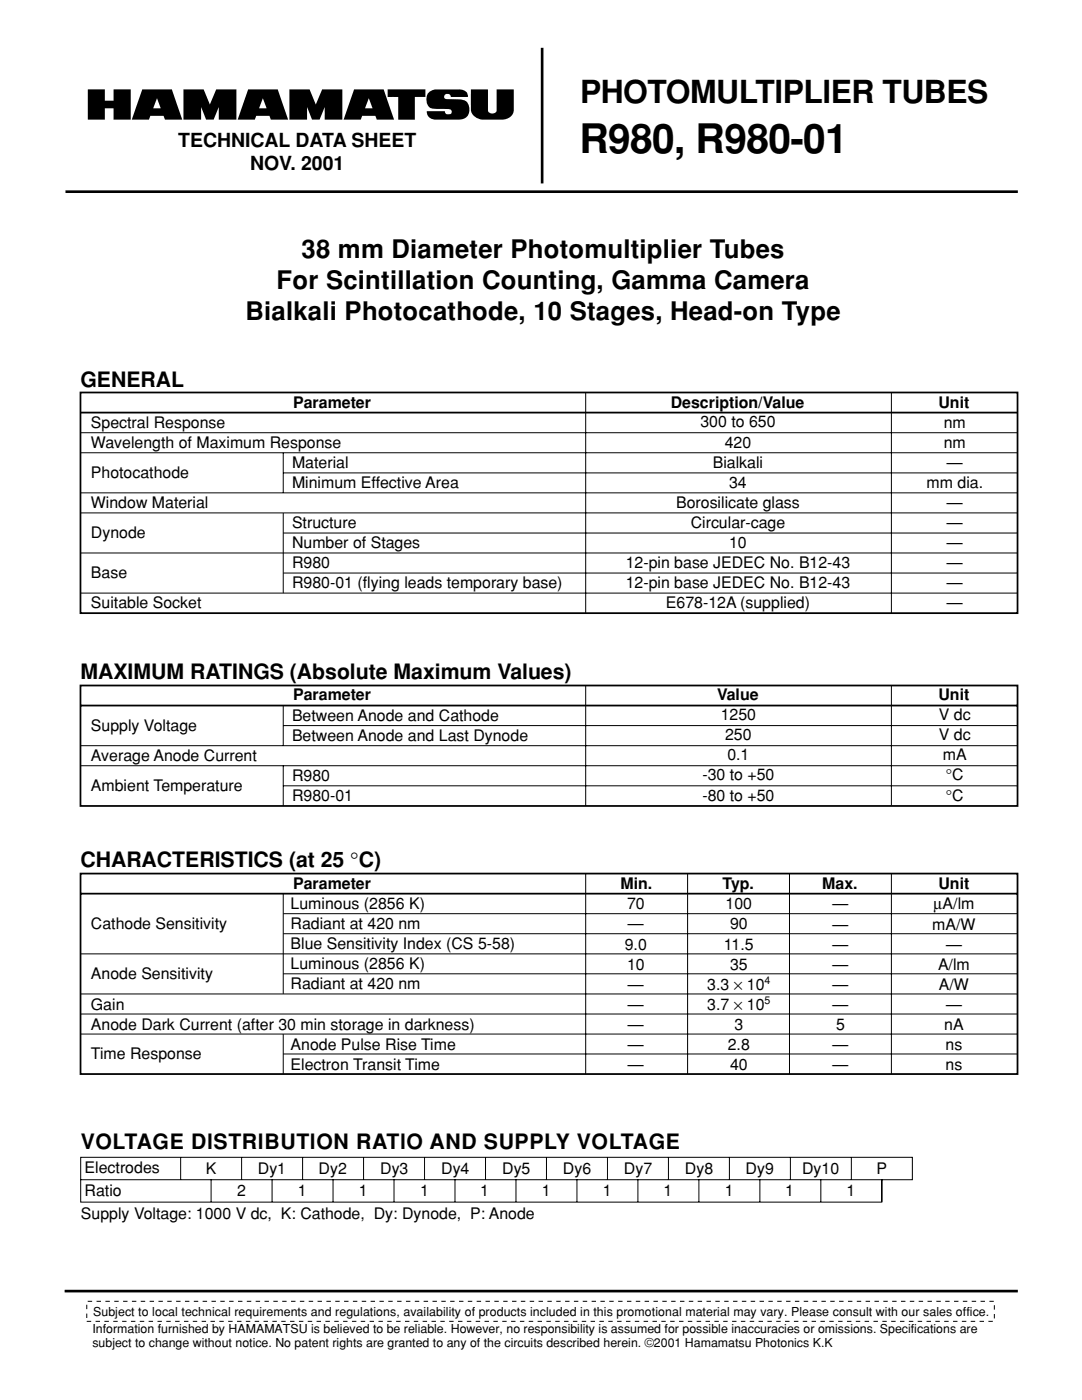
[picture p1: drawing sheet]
<svg xmlns="http://www.w3.org/2000/svg" width="216mm" height="279mm" viewBox="0 0 216 279" stroke-linecap="round" stroke-linejoin="round" font-family="sans-serif">
<defs><g id="words">
<text font-size="8.1" x="115.6" y="30.5">R980, R980-01</text>
<text font-size="6.3" x="115.7" y="20.6">PHOTOMULTlPLlER TUBES</text>
<g font-size="5.1">
<text x="60.2" y="51.5">38 mm Diameter Photomultiplier Tubes</text>
<text x="55.2" y="57.7">For Scintillation Counting, Gamma Camera</text>
<text x="49" y="63.9">Bialkali Photocathode, 10 Stages, Head-on Type</text>
</g>
<g font-size="4.2">
<text x="16" y="77.1">GENERAL</text>
<text x="16.1" y="135.6">MAXIMUM RATINGS (Absolute Maximum Values)</text>
<text x="16" y="173">CHARACTERISTICS (at 25 °C)</text>
<text x="16.1" y="229.3">VOLTAGE DlSTRlBUTlON RATlO AND SUPPLY VOLTAGE</text>
</g>
<g font-size="3.9">
<text x="35.6" y="29.4">TECHNICAL DATA SHEET</text>
<text x="49.9" y="34">NOV. 2001</text>
</g>
<g font-size="3.2">
<text x="58.5" y="81.4">Parameter</text>
<text x="133.8" y="81.4">Description/Value</text>
<text x="187.3" y="81.4">Unit</text>
<text x="18.1" y="85.4">Spectral Response</text>
<text x="18.1" y="89.4">Wavelength of Maximum Response</text>
<text x="139.8" y="85.3">300 to 650</text>
<text x="144.6" y="89.3">420</text>
<text x="188.3" y="85.3">nm</text>
<text x="188.3" y="89.3">nm</text>
<text x="18.1" y="95.3">Photocathode</text>
<text x="58.3" y="93.4">Material</text>
<text x="142.2" y="93.3">Bialkali</text>
<text x="188.9" y="93.3">—</text>
<text x="18.1" y="101.4">Window Material</text>
<text x="58.3" y="97.4">Minimum Effective Area</text>
<text x="134.9" y="101.3">Borosilicate glass</text>
<text x="145.5" y="97.3">34</text>
<text x="184.9" y="97.3">mm dia.</text>
<text x="188.9" y="101.3">—</text>
<text x="18.1" y="107.3">Dynode</text>
<text x="58.3" y="105.4">Structure</text>
<text x="137.8" y="105.3">Circular-cage</text>
<text x="188.9" y="105.3">—</text>
<text x="58.3" y="109.4">Number of Stages</text>
<text x="58.3" y="113.4">R980</text>
<text x="124.8" y="113.3">12-pin base JEDEC No. B12-43</text>
<text x="145.5" y="109.3">10</text>
<text x="188.9" y="109.3">—</text>
<text x="188.9" y="113.3">—</text>
<text x="18.1" y="115.3">Base</text>
<text x="58.3" y="117.4">R980-01 (flying leads temporary base)</text>
<text x="124.8" y="117.3">12-pin base JEDEC No. B12-43</text>
<text x="188.9" y="117.3">—</text>
<text x="18.1" y="121.4">Suitable Socket</text>
<text x="132.9" y="121.3">E678-12A (supplied)</text>
<text x="188.9" y="121.3">—</text>
<text x="58.3" y="143.9">Between Anode and Cathode</text>
<text x="58.5" y="139.8">Parameter</text>
<text x="143.1" y="139.8">Value</text>
<text x="143.8" y="143.8">1250</text>
<text x="187.3" y="139.8">Unit</text>
<text x="187.4" y="143.8">V dc</text>
<text x="18.1" y="145.8">Supply Voltage</text>
<text x="58.3" y="147.9">Between Anode and Last Dynode</text>
<text x="144.7" y="147.8">250</text>
<text x="187.4" y="147.8">V dc</text>
<text x="18.1" y="151.9">Average Anode Current</text>
<text x="58.3" y="155.9">R980</text>
<text x="140.2" y="155.8">-30 to +50</text>
<text x="145.1" y="151.8">0.1</text>
<text x="188.1" y="151.8">mA</text>
<text x="188.7" y="155.8">°C</text>
<text x="18.1" y="157.8">Ambient Temperature</text>
<text x="58.3" y="159.9">R980-01</text>
<text x="140.2" y="159.8">-80 to +50</text>
<text x="188.7" y="159.8">°C</text>
<text x="58.5" y="177.5">Parameter</text>
<text x="123.8" y="177.5">Min.</text>
<text x="144.2" y="177.5">Typ.</text>
<text x="164.1" y="177.5">Max.</text>
<text x="187.3" y="177.5">Unit</text>
<text x="18.1" y="185.5">Cathode Sensitivity</text>
<text x="58" y="181.5">Luminous (2856 K)</text>
<text x="58" y="185.5">Radiant at 420 nm</text>
<text x="125.1" y="181.5">70</text>
<text x="125.3" y="185.5">—</text>
<text x="144.8" y="181.5">100</text>
<text x="145.7" y="185.5">90</text>
<text x="166.1" y="181.5">—</text>
<text x="166.1" y="185.5">—</text>
<text x="186" y="185.5">mA/W</text>
<text x="186.3" y="181.5">µA/lm</text>
<text x="58" y="189.5">Blue Sensitivity Index (CS 5-58)</text>
<text x="124.7" y="189.5">9.0</text>
<text x="144.5" y="189.5">11.5</text>
<text x="166.1" y="189.5">—</text>
<text x="188.8" y="189.5">—</text>
<text x="18.1" y="195.4">Anode Sensitivity</text>
<text x="58" y="193.5">Luminous (2856 K)</text>
<text x="58" y="197.5">Radiant at 420 nm</text>
<text x="125.1" y="193.5">10</text>
<text x="125.3" y="197.5">—</text>
<text x="141.1" y="197.5">3.3 × 10</text>
<text x="145.7" y="193.5">35</text>
<text x="166.1" y="193.5">—</text>
<text x="166.1" y="197.5">—</text>
<text x="187.2" y="193.5">A/lm</text>
<text x="187.4" y="197.5">A/W</text>
<text x="18.1" y="201.5">Gain</text>
<text x="125.3" y="201.5">—</text>
<text x="141.1" y="201.5">3.7 × 10</text>
<text x="166.1" y="201.5">—</text>
<text x="188.8" y="201.5">—</text>
<text x="18.1" y="205.5">Anode Dark Current (after 30 min storage in darkness)</text>
<text x="58" y="209.5">Anode Pulse Rise Time</text>
<text x="125.3" y="205.5">—</text>
<text x="125.3" y="209.5">—</text>
<text x="145.2" y="209.5">2.8</text>
<text x="146.5" y="205.5">3</text>
<text x="166.1" y="209.5">—</text>
<text x="166.8" y="205.5">5</text>
<text x="188.4" y="205.5">nA</text>
<text x="188.7" y="209.5">ns</text>
<text x="18.1" y="211.4">Time Response</text>
<text x="58" y="213.5">Electron Transit Time</text>
<text x="125.3" y="213.5">—</text>
<text x="145.7" y="213.5">40</text>
<text x="166.1" y="213.5">—</text>
<text x="188.7" y="213.5">ns</text>
<text x="16.9" y="234.2">Electrodes</text>
<text x="16.9" y="238.6">Ratio</text>
<text x="41.1" y="234.3">K</text>
<text x="47.3" y="238.7">2</text>
<text x="51.5" y="234.3">Dy1</text>
<text x="59.5" y="238.7">1</text>
<text x="63.6" y="234.3">Dy2</text>
<text x="71.6" y="238.7">1</text>
<text x="75.9" y="234.3">Dy3</text>
<text x="83.9" y="238.7">1</text>
<text x="88" y="234.3">Dy4</text>
<text x="95.8" y="238.7">1</text>
<text x="100.2" y="234.3">Dy5</text>
<text x="108.1" y="238.7">1</text>
<text x="112.3" y="234.3">Dy6</text>
<text x="120.3" y="238.7">1</text>
<text x="124.5" y="234.3">Dy7</text>
<text x="132.4" y="238.7">1</text>
<text x="136.7" y="234.3">Dy8</text>
<text x="144.6" y="238.7">1</text>
<text x="148.8" y="234.3">Dy9</text>
<text x="156.7" y="238.7">1</text>
<text x="160.1" y="234.3">Dy10</text>
<text x="168.9" y="238.7">1</text>
<text x="174.9" y="234.3">P</text>
<text x="16.2" y="243.3">Supply Voltage: 1000 V dc, K: Cathode, Dy: Dynode, P: Anode</text>
</g>
<g font-size="2.5">
<text x="18.6" y="262.6">Subject to local technical requirements and regulations, availability of products included in this promotional material may vary. Please consult with our sales office.</text>
<text x="18.4" y="266">Information furnished by HAMAMATSU is believed to be reliable. However, no responsibility is assumed for possible inaccuracies or omissions. Specifications are</text>
<text x="18.4" y="268.8">subject to change without notice. No patent rights are granted to any of the circuits described herein. ©2001 Hamamatsu Photonics K.K</text>
</g>
<g font-size="2.1">
<text x="152.6" y="196.4">4</text>
<text x="152.6" y="200.4">5</text>
</g>
</g></defs>
<path d="M108.2 9.5v27.1M13.1 38.3h190M12.9 257.7h190.2" fill="none" stroke="#000" stroke-width=".53"/>
<path d="M17.3 259.7h181.1v4h-181.1z" fill="none" stroke="#000" stroke-width=".2" stroke-dasharray=".9" stroke-linecap="butt"/>
<path d="M16.1 78.3h186.9v44.1h-186.9zM16.1 82.3h186.9M16.1 136.8h186.9v24h-186.9zM16.1 140.8h186.9M16.1 178.3h186.9M16.1 174.3h186.9v40.1h-186.9z" fill="none" stroke="#000" stroke-width=".35"/>
<g fill="none" stroke="#000" stroke-width=".2">
<path d="M116.9 78.4v44M177.9 78.4v44M16.1 86.4h186.9M16.1 90.4h186.9M16.1 98.4h186.9M56.5 94.4h146.5M56.5 90.4v8M16.1 102.4h186.9M16.1 110.4h186.9M16.1 118.4h186.9M56.5 106.4h146.5M56.5 102.4v16"/>
<path d="M56.5 114.4h146.5M116.9 136.8v24M177.9 136.8v24M16.1 148.8h186.9M16.1 152.8h186.9M56.5 156.8h146.5M56.5 140.8v8M56.5 152.8v8M56.5 144.8h146.5M56.5 178.3v20M116.9 174.3v40.1M137.2 174.3v40.1"/>
<path d="M157.5 174.3v40.1M177.9 174.3v40M16.1 190.4h186.9M16.1 198.4h186.9M56.5 194.3h146.5M56.5 182.3h146.5M56.5 186.3h146.5M16.1 202.4h186.9M16.1 206.4h186.9M56.5 206.4v7.9M56.5 210.3h146.5M16.1 235.4h166v-4.4h-166v8.9h159.9v-4.5"/>
<path d="M36 231v4.4M42.1 235.4v4.5M48.2 231v4.4M54.3 235.4v4.5M60.4 231v4.4M66.5 235.4v4.5M72.5 231v4.4M78.6 235.4v4.5M84.7 231v4.4M90.8 235.4v4.5M96.9 231v4.4M103 235.4v4.5"/>
<path d="M109 231v4.4M115.1 235.4v4.5M121.2 231v4.4M127.3 235.4v4.5M133.4 231v4.4M139.5 235.4v4.5M145.5 231v4.4M151.6 235.4v4.5M157.7 231v4.4M163.8 235.4v4.5M169.9 231v4.4M176 235.4v4.5"/>
</g>
<g fill="#000">
<path d="M77.4 17.8h7.5v1.5l-2.1 .1v4.5h-3.3v-4.5h-2.1zM94 17.8h3.4v3.5a1.12 1.12 0 0 0 .3 1.2 .95 .95 0 0 0 1.4-.4v-4.3h3.4v4.1a2.21 2.21 0 0 1-2.7 2h-2.5a2.72 2.72 0 0 1-3.3-2zM17.5 17.8h3.4v2.3h1.8v-2.3h3.4v6.1h-3.4v-2.3h-1.8v2.3h-3.4zM36.6 17.8h4l1.3 3.1 1.2-3.1h4.1v6.1h-3.5v-2.5l-1.1 2.5h-1.5l-1-2.5v2.5h-3.5zM57.7 17.8h4.1l1.2 3.1 1.3-3.1h4v6.1h-3.5v-2.5l-1 2.5h-1.5l-1-2.5v2.5h-3.6zM85.5 18.6l1.1-.7h1.2a17.2 17.2 0 0 1 4.8 .2 1.16 1.16 0 0 1 .8 1.3h-3.4a.63 .63 0 0 0-.9-.7 .63 .63 0 0 0-.3 1l2.4 .1a2.07 2.07 0 0 1 2.5 2.1 2.07 2.07 0 0 1-2.5 2h-4.3a1.63 1.63 0 0 1-1.7-1.7h3.6a.71 .71 0 0 0 .6 .6 .71 .71 0 0 0 .7-.5v-.2a1.06 1.06 0 0 0-1.3-.4h-1.4a1.87 1.87 0 0 1-2.2-1l-.1-.5a2.28 2.28 0 0 1 .4-1.6z"/>
<path d="M28.4 17.8h5.9l2.1 6.1h-3.5l-.3-.8h-2.6l-.3 .8h-3.4zM31.3 19.6l-.7 2h1.5z"/>
<path d="M49.5 17.8h5.9l2.1 6.1h-3.5l-.2-.8h-2.7l-.3 .8h-3.4zM52.5 19.6l-.8 2h1.5z"/>
<path d="M70.7 17.8h5.9l2 6.1h-3.4l-.3-.8h-2.6l-.3 .8h-3.4zM73.6 19.6l-.8 2h1.5z"/>
</g>
<use href="#words"/>
</svg>
